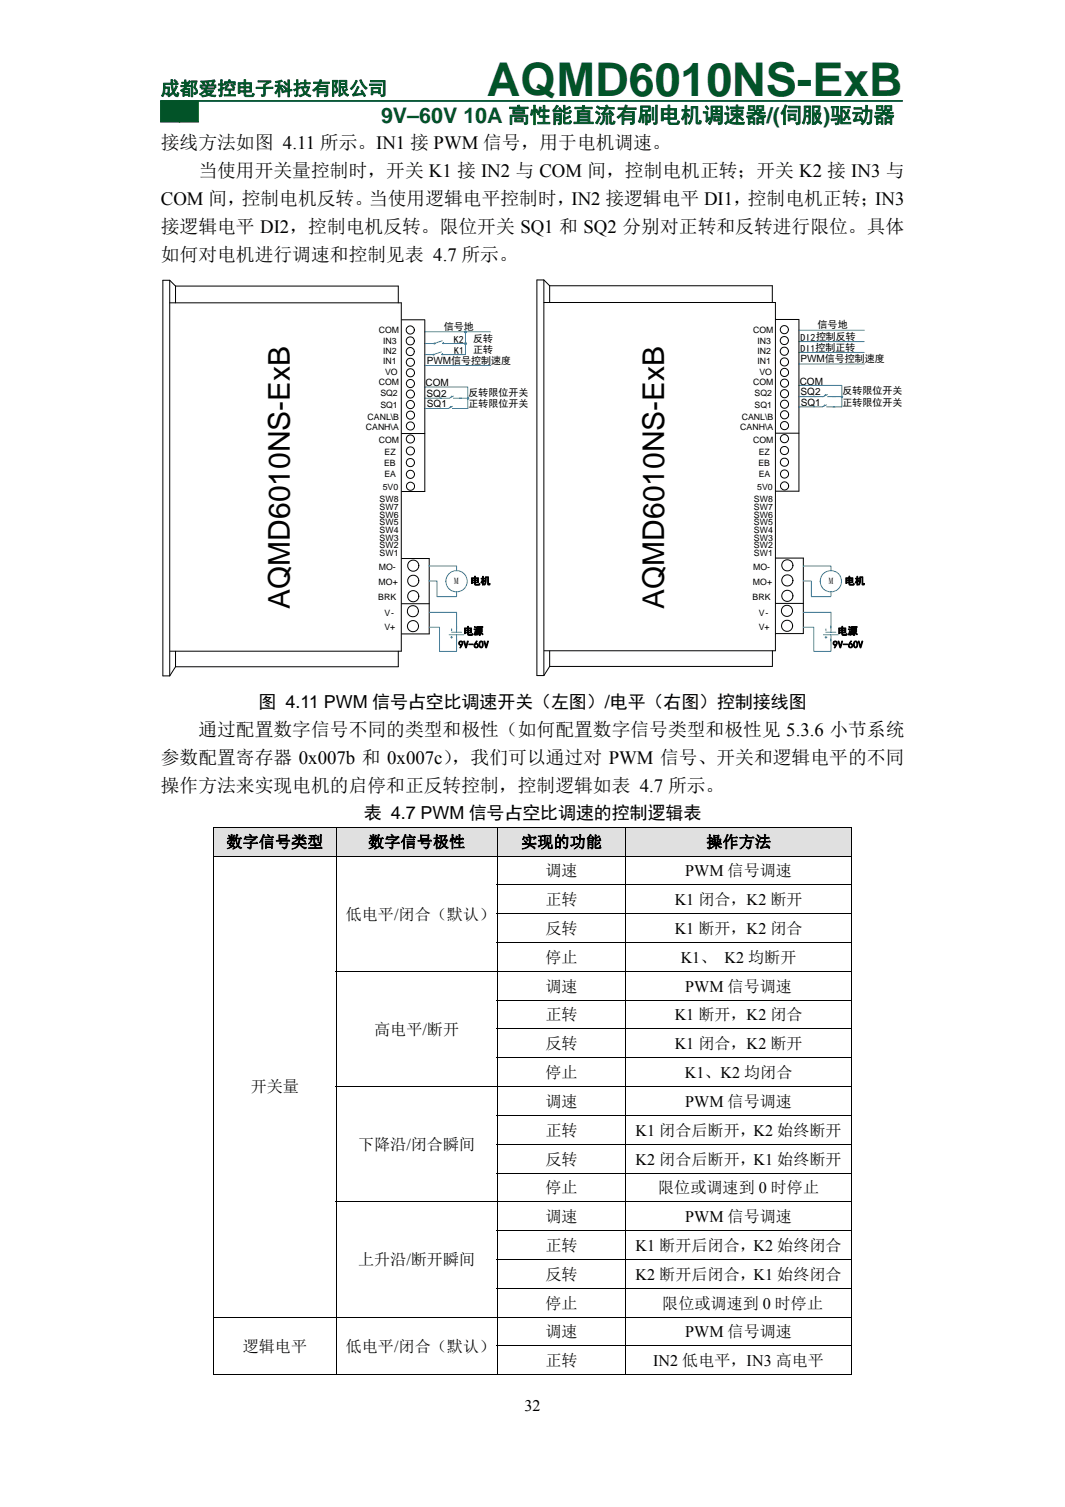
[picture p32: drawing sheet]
<svg xmlns="http://www.w3.org/2000/svg" width="210mm" height="297mm" viewBox="0 0 210 297" stroke-linecap="round" stroke-linejoin="round" font-family="sans-serif">
<defs><g id="words">
<text font-size="9.2" fill="#025328" x="96" y="18.9">AQMD6010NS-ExB</text>
<g font-size="5.9">
<text x="57.1" y="120" transform="rotate(-90 57.1 120)">AQMD6010NS-ExB</text>
<text x="130.9" y="120" transform="rotate(-90 130.9 120)">AQMD6010NS-ExB</text>
</g>
<text font-size="4.2" fill="#025328" x="75.1" y="24.2">9V–60V 10A 高性能直流有刷电机调速器/(伺服)驱动器</text>
<text font-size="3.7" fill="#025328" x="31.7" y="18.7">成都爱控电子科技有限公司</text>
<g font-size="3.7">
<text x="31.7" y="29.5">接线方法如图 4.11 所示。IN1 接 PWM 信号，用于电机调速。</text>
<text x="39.1" y="35">当使用开关量控制时，开关 K1 接 IN2 与 COM 间，控制电机正转；开关 K2 接 IN3 与</text>
<text x="31.7" y="40.5">COM 间，控制电机反转。当使用逻辑电平控制时，IN2 接逻辑电平 DI1，控制电机正转；IN3</text>
<text x="31.7" y="46">接逻辑电平 DI2，控制电机反转。限位开关 SQ1 和 SQ2 分别对正转和反转进行限位。具体</text>
<text x="31.7" y="51.5">如何对电机进行调速和控制见表 4.7 所示。</text>
<text x="39.1" y="145">通过配置数字信号不同的类型和极性（如何配置数字信号类型和极性见 5.3.6 小节系统</text>
<text x="31.7" y="150.5">参数配置寄存器 0x007b 和 0x007c）</text>
<text x="89.1" y="150.5">，我们可以通过对 PWM 信号、开关和逻辑电平的不同</text>
<text x="31.7" y="156">操作方法来实现电机的启停和正反转控制，控制逻辑如表 4.7 所示。</text>
</g>
<g font-size="3.5">
<text x="51" y="139.5">图 4.11 PWM 信号占空比调速开关（左图）/电平（右图）控制接线图</text>
<text x="71.7" y="161.5">表 4.7 PWM 信号占空比调速的控制逻辑表</text>
</g>
<g font-size="3.2">
<text x="44.6" y="167">数字信号类型</text>
<text x="72.6" y="167">数字信号极性</text>
<text x="102.7" y="167">实现的功能</text>
<text x="139.3" y="167">操作方法</text>
<text x="107.5" y="172.7">调速</text>
<text x="135.1" y="172.7">PWM 信号调速</text>
<text x="107.5" y="178.4">正转</text>
<text x="133" y="178.4">K1 闭合，K2 断开</text>
<text x="68.2" y="181.3">低电平/闭合（默认）</text>
<text x="107.5" y="184.1">反转</text>
<text x="133" y="184.1">K1 断开，K2 闭合</text>
<text x="107.5" y="189.8">停止</text>
<text x="134.2" y="189.8">K1、 K2 均断开</text>
<text x="107.5" y="195.5">调速</text>
<text x="135.1" y="195.5">PWM 信号调速</text>
<text x="73.8" y="204">高电平/断开</text>
<text x="107.5" y="201.1">正转</text>
<text x="133" y="201.1">K1 断开，K2 闭合</text>
<text x="107.5" y="206.8">反转</text>
<text x="133" y="206.8">K1 闭合，K2 断开</text>
<text x="49.4" y="215.3">开关量</text>
<text x="107.5" y="212.5">停止</text>
<text x="135" y="212.5">K1、K2 均闭合</text>
<text x="107.5" y="218.2">调速</text>
<text x="135.1" y="218.2">PWM 信号调速</text>
<text x="70.6" y="226.7">下降沿/闭合瞬间</text>
<text x="107.5" y="223.9">正转</text>
<text x="125.3" y="223.9">K1 闭合后断开，K2 始终断开</text>
<text x="107.5" y="229.5">反转</text>
<text x="125.3" y="229.5">K2 闭合后断开，K1 始终断开</text>
<text x="107.5" y="235.2">停止</text>
<text x="129.8" y="235.2">限位或调速到 0 时停止</text>
<text x="107.5" y="240.9">调速</text>
<text x="135.1" y="240.9">PWM 信号调速</text>
<text x="70.6" y="249.4">上升沿/断开瞬间</text>
<text x="107.5" y="246.6">正转</text>
<text x="125.3" y="246.6">K1 断开后闭合，K2 始终闭合</text>
<text x="107.5" y="252.2">反转</text>
<text x="107.5" y="257.9">停止</text>
<text x="125.3" y="252.2">K2 断开后闭合，K1 始终闭合</text>
<text x="130.6" y="257.9">限位或调速到 0 时停止</text>
<text x="107.5" y="263.6">调速</text>
<text x="135.1" y="263.6">PWM 信号调速</text>
<text x="47.9" y="266.4">逻辑电平</text>
<text x="68.2" y="266.4">低电平/闭合（默认）</text>
<text x="107.5" y="269.3">正转</text>
<text x="128.8" y="269.3">IN2 低电平，IN3 高电平</text>
<text x="103.4" y="278.1">32</text>
</g>
<g font-size="2">
<text x="87.5" y="65.1">信号地</text>
<text x="161.2" y="64.7">信号地</text>
<text x="84.1" y="71.8">PWM信号控制速度</text>
<text x="89.5" y="67.5">K2</text>
<text x="89.6" y="69.7">K1</text>
<text x="93.3" y="69.6">正转</text>
<text x="93.3" y="67.4">反转</text>
<text x="157.8" y="71.3">PWM信号控制速度</text>
<text x="157.8" y="67.2">DI2控制反转</text>
<text x="157.8" y="69.3">DI1控制正转</text>
<text x="83.9" y="76.1">COM</text>
<text x="157.7" y="75.8">COM</text>
<text x="157.8" y="77.9">SQ2</text>
<text x="166.1" y="77.7">反转限位开关</text>
<text x="84.1" y="78.3">SQ2</text>
<text x="84.2" y="80.3">SQ1</text>
<text x="92.4" y="80.3">正转限位开关</text>
<text x="92.4" y="78.1">反转限位开关</text>
<text x="157.9" y="80">SQ1</text>
<text x="166.1" y="79.9">正转限位开关</text>
<text x="92.8" y="115.2">电机</text>
<text x="166.6" y="115.2">电机</text>
<text x="91.4" y="125.1">电源</text>
<text x="165.2" y="125.1">电源</text>
<text x="90.4" y="127.7">9V-60V</text>
<text x="164.2" y="127.7">9V-60V</text>
</g>
<g font-size="1.8">
<text x="89.6" y="115.1">M</text>
<text x="163.4" y="115.1">M</text>
</g>
<g font-size="1.7">
<text x="74.7" y="65.7">COM</text>
<text x="148.5" y="65.7">COM</text>
<text x="75.5" y="69.7">IN2</text>
<text x="75.5" y="71.8">IN1</text>
<text x="75.6" y="67.8">IN3</text>
<text x="149.3" y="69.7">IN2</text>
<text x="149.3" y="71.8">IN1</text>
<text x="149.4" y="67.8">IN3</text>
<text x="74.7" y="75.9">COM</text>
<text x="75.9" y="73.9">VO</text>
<text x="148.5" y="75.9">COM</text>
<text x="149.7" y="73.9">VO</text>
<text x="72.5" y="82.8">CANL\B</text>
<text x="75" y="80.4">SQ1</text>
<text x="75" y="78.1">SQ2</text>
<text x="146.3" y="82.8">CANL\B</text>
<text x="148.8" y="80.4">SQ1</text>
<text x="148.8" y="78.1">SQ2</text>
<text x="72.2" y="84.7">CANH\A</text>
<text x="74.7" y="87.3">COM</text>
<text x="75.8" y="89.6">EZ</text>
<text x="146" y="84.7">CANH\A</text>
<text x="148.5" y="87.3">COM</text>
<text x="149.6" y="89.6">EZ</text>
<text x="75.7" y="91.9">EB</text>
<text x="75.8" y="94.1">EA</text>
<text x="149.5" y="91.9">EB</text>
<text x="149.6" y="94.1">EA</text>
<text x="74.8" y="99">SW8</text>
<text x="74.8" y="100.5">SW7</text>
<text x="75.5" y="96.6">5V0</text>
<text x="148.7" y="99">SW8</text>
<text x="148.7" y="100.5">SW7</text>
<text x="149.3" y="96.6">5V0</text>
<text x="74.8" y="102.1">SW6</text>
<text x="74.8" y="103.5">SW5</text>
<text x="74.8" y="105">SW4</text>
<text x="74.8" y="106.6">SW3</text>
<text x="148.7" y="102.1">SW6</text>
<text x="148.7" y="103.5">SW5</text>
<text x="148.7" y="105">SW4</text>
<text x="148.7" y="106.6">SW3</text>
<text x="74.7" y="112.4">MO-</text>
<text x="74.8" y="108.1">SW2</text>
<text x="74.8" y="109.6">SW1</text>
<text x="148.5" y="112.4">MO-</text>
<text x="148.7" y="108.1">SW2</text>
<text x="148.7" y="109.6">SW1</text>
<text x="74.6" y="118.2">BRK</text>
<text x="74.7" y="115.2">MO+</text>
<text x="148.4" y="118.2">BRK</text>
<text x="148.5" y="115.2">MO+</text>
<text x="75.8" y="121.4">V-</text>
<text x="75.8" y="124.1">V+</text>
<text x="149.6" y="121.4">V-</text>
<text x="149.6" y="124.1">V+</text>
</g>
</g></defs>
<path d="M35.4 19.9h3.7v4.1h-3.7z" fill="#008000"/>
<path d="M35.4 19.9h3.7v4.1h-3.7z" fill="none" stroke="#008000" stroke-width=".26"/>
<path d="M31.7 19.9h3.7v4.1h-3.7z" fill="#025328"/>
<path d="M31.7 19.9h3.7v4.1h-3.7z" fill="none" stroke="#025328" stroke-width=".26"/>
<path d="M31.7 19.9h146.3" fill="none" stroke="#025328" stroke-width=".35"/>
<path d="M88.3 67.7h3.5" fill="none" stroke="#3365ff" stroke-width=".2"/>
<circle cx="91.8" cy="67.7" r=".3" fill="#3365ff"/>
<g fill="none" stroke="#3365ff" stroke-width=".2">
<path d="M83.7 76.3h8.5v4.2M83.7 67.7h1.9M83.7 65.4h13M83.7 72.1h13.1M83.8 69.9h.9M87.5 67.7h.8M89.1 78.2l-.1-.1-.2 .3M89.4 78.1l-.8 .4h-4.8M91.8 65.7v4.2M92.2 78.5h-2.8M89 80.2l-.1-.1-.2 .3M89.2 80.5h1.7"/>
<path d="M89.2 80.1l-.8 .4h-4.7"/>
</g>
<path d="M92.2 78.5h.1" fill="none" stroke="#3365ff" stroke-width=".51"/>
<path d="M87.3 67.7h.2zM85.6 67.6l.2 .1-.1 .1h-.1z" fill-rule="evenodd" fill="#fff"/>
<path d="M85.6 67.6l.2 .1-.1 .1h-.1zM87.2 67.2l-1.4 .5M87.3 67.7h.2h-.2" fill="none" stroke="#3365ff" stroke-width=".2"/>
<path d="M87.4 67.5l.1 .2h-.2z" fill="#fff"/>
<path d="M84.6 69.9h.8M87.4 69.9h.7M87.4 67.5l.1 .2h-.2z" fill="none" stroke="#3365ff" stroke-width=".2"/>
<path d="M87.1 69.9h.3zM85.4 69.9a.11 .11 0 0 1 .2 0 .11 .11 0 0 1-.2 0z" fill-rule="evenodd" fill="#fff"/>
<g fill="none" stroke="#3365ff" stroke-width=".2">
<path d="M87 69.4l-1.4 .4M87.1 69.9h.3h-.3"/>
<circle cx="85.5" cy="69.9" r=".11"/>
</g>
<path d="M87.2 69.7l.2 .2h-.3z" fill="#fff"/>
<path d="M87.2 69.7l.2 .2h-.3zM91.8 65.4v2.9" fill="none" stroke="#3365ff" stroke-width=".2"/>
<circle cx="91.8" cy="65.4" r=".3" fill="#3365ff"/>
<g fill="none" stroke="#3365ff" stroke-width=".2">
<path d="M88.1 69.9h3.7M157.5 76h8.5v4.2M157.5 71.7h13M157.5 65.1h12.9M157.5 67.3h12.9M157.5 69.5h12.9M162.7 79.9l-.1-.1-.2 .3M162.9 77.9l-.1-.2-.2 .3M163 79.8l-.9 .4h-4.6M163.1 78.2h2.9M163.1 77.8l-.8 .4h-4.8M90.5 80.5h1.7"/>
<path d="M163 80.2h3M84.6 114.5h1.6v3.1h3.8v-.9M84.6 111.5h5.4v.9M158.4 114.5h1.6v3.1h3.8v-.9M158.4 111.6h5.4v.8M84.6 123.6h2.1v4.8M84.7 120.7h5.3v3.9M88.5 125.1h3M88.8 125.6h.4M89 124.6h2M89 123.9v.4M89 125.4v.4"/>
<path d="M90 125.1v1.2M90 125.9v2.5h-3.3M158.4 123.6h2.1v4.8M158.5 120.7h5.3v3.9M162.3 125.1h3M162.6 125.6h.4M162.8 124.6h2M162.8 123.9v.4M162.8 125.4v.4M163.8 125.9v2.5h-3.3M163.8 125.1v1.2"/>
<circle cx="90" cy="114.6" r="2.1"/>
<circle cx="163.8" cy="114.6" r="2.1"/>
</g>
<path d="M166 78.2h.1" fill="none" stroke="#3365ff" stroke-width=".51"/>
<g fill="none" stroke="#000" stroke-width=".2">
<path d="M32.1 55.2v78M32.1 55.2h1.3M33.5 59.7h45.6v68.6M34.6 56.4h43.9v3.3M34.6 56.4v3.3M34.6 56.4l-1.1-1.2v78M107.2 55.2h-1.3v78h1.3M107.2 59.6h45.7v68.7h-45.6M108.4 56.3h43.9v3.3M108.4 56.3v3.3M108.4 56.3l-1.2-1.1v77.9M79.2 63h4.6"/>
<path d="M80.4 70.8a.83 .83 0 0 1 .9-.1 .83 .83 0 0 1 .4 .9 .81 .81 0 0 1-1.2 .5 .81 .81 0 0 1-.1-1.3zM83.8 63.1v33.8h-4.6M153 63h4.5v33.8h-4.5M79.2 85.4h4.6M80.4 81.2a.81 .81 0 0 1 .9-.1 .81 .81 0 0 1 .4 .9 .8 .8 0 0 1-1.2 .5 .8 .8 0 0 1-.1-1.3zM153 85.4h4.5M79.2 110.1h5.4v14.8h-5.4M79.2 119h5.4M80.6 110.9l.5-.4 .7-.1a1.1 1.1 0 0 1 .7 1.5 1.1 1.1 0 0 1-1.6 .6 1.1 1.1 0 0 1-.3-1.6zM80.8 119.6a1.1 1.1 0 0 1 1.7 .6 1.1 1.1 0 0 1-1.2 1.4 1.1 1.1 0 0 1-1-.9l.2-.8zM153 110h5.4v14.9h-5.4M153 118.9h5.4"/>
<path d="M33.5 128.4h45.6M34.6 128.4v3l-1.1 1.8h-1.4M78.5 128.4v3h-43.9M108.4 131.4h43.9M108.4 128.3v3.1l-1.2 1.8M152.3 128.3v3"/>
<circle cx="80.9" cy="69.3" r=".8"/>
<circle cx="80.9" cy="65.1" r=".8"/>
<circle cx="80.9" cy="67.2" r=".8"/>
<circle cx="80.9" cy="79.7" r=".81"/>
<circle cx="80.9" cy="75.6" r=".8"/>
<circle cx="80.9" cy="73.5" r=".8"/>
<circle cx="80.9" cy="77.7" r=".8"/>
<circle cx="154.6" cy="69.2" r=".8"/>
<circle cx="154.6" cy="65" r=".8"/>
<circle cx="154.6" cy="67.1" r=".8"/>
<circle cx="154.7" cy="71.3" r=".8"/>
<circle cx="154.7" cy="79.7" r=".8"/>
<circle cx="154.7" cy="75.5" r=".8"/>
<circle cx="154.7" cy="77.6" r=".8"/>
<circle cx="154.7" cy="73.4" r=".8"/>
<circle cx="80.9" cy="91.2" r=".81"/>
<circle cx="80.9" cy="86.5" r=".81"/>
<circle cx="80.9" cy="88.9" r=".81"/>
<circle cx="80.9" cy="93.5" r=".8"/>
<circle cx="80.9" cy="84" r=".8"/>
<circle cx="80.9" cy="95.8" r=".8"/>
<circle cx="154.7" cy="91.1" r=".81"/>
<circle cx="154.7" cy="88.8" r=".81"/>
<circle cx="154.7" cy="86.5" r=".8"/>
<circle cx="154.7" cy="83.9" r=".8"/>
<circle cx="154.7" cy="93.4" r=".8"/>
<circle cx="154.7" cy="81.8" r=".8"/>
<circle cx="154.7" cy="95.8" r=".8"/>
<circle cx="81.5" cy="114.5" r="1.09"/>
<circle cx="81.5" cy="117.5" r="1.09"/>
<circle cx="155.2" cy="114.4" r="1.1"/>
<circle cx="155.2" cy="117.4" r="1.1"/>
<circle cx="155.2" cy="111.4" r="1.09"/>
<circle cx="81.4" cy="123.4" r="1.1"/>
<circle cx="155.2" cy="120.4" r="1.09"/>
<circle cx="155.2" cy="123.3" r="1.09"/>
</g>
<g fill="#e0e0e0">
<path d="M42.2 163.2h24v5.5h-24z"/>
<path d="M44 163.2h20.4v5.5h-20.4z"/>
<path d="M66.4 163.2h31.5v5.5h-31.5z"/>
<path d="M68.2 163.2h27.9v5.5h-27.9z"/>
<path d="M98.1 163.2h25.2v5.5h-25.2z"/>
<path d="M99.9 163.2h21.6v5.5h-21.6z"/>
<path d="M123.5 163.2h44.3v5.5h-44.3z"/>
<path d="M125.3 163.2h40.7v5.5h-40.7z"/>
</g>
<g fill="#000">
<path d="M42.1 163h.1v.2h-.1zM42.1 174.3h.1v.2h-.1zM66.2 174.3h.2v.2h-.2zM167.8 163h.2v.2h-.2zM42.1 180h.1v.2h-.1zM42.1 185.7h.1v.2h-.1zM42.1 191.4h.1v.2h-.1zM42.1 197.1h.1v.1h-.1zM66.2 180h.2v.2h-.2zM66.2 185.7h.2v.2h-.2zM66.2 197.1h.2v.1h-.2zM42.1 202.7h.1v.2h-.1z"/>
<path d="M42.1 208.4h.1v.2h-.1zM42.1 214.1h.1v.2h-.1zM42.1 219.8h.1v.1h-.1zM66.2 202.7h.2v.2h-.2zM66.2 208.4h.2v.2h-.2zM66.2 219.8h.2v.1h-.2zM42.1 225.5h.1v.1h-.1zM42.1 231.1h.1v.2h-.1zM42.1 236.8h.1v.2h-.1zM66.2 225.5h.2v.1h-.2zM66.2 231.1h.2v.2h-.2zM42.1 242.5h.1v.2h-.1z"/>
<path d="M42.1 248.2h.1v.1h-.1zM42.1 253.9h.1v.1h-.1zM66.2 242.5h.2v.2h-.2zM66.2 248.2h.2v.1h-.2zM66.2 253.9h.2v.1h-.2zM42.1 265.2h.1v.2h-.1zM66.2 265.2h.2v.2h-.2zM167.8 270.9h.2v.2h-.2z"/>
</g>
<g fill="none" stroke="#000" stroke-width=".2">
<path d="M42.1 163.1h125.9M42.1 168.7h125.9M42.1 163.2v5.5M42.1 168.8v5.5M42.1 174.5v5.5M66.3 163.2v5.5M66.3 168.8v5.5M66.3 174.5v5.5M97.9 174.4h70.1M98 163.2v5.5M98 168.8v5.5M98 174.5v5.5"/>
<path d="M123.4 163.2v5.5M123.4 168.8v5.5M123.4 174.5v5.5M167.9 163.2v5.5M167.9 168.8v5.5M167.9 174.5v5.5M42.1 180.2v5.5M42.1 185.9v5.5M42.1 191.6v5.5M42.1 197.2v5.5M66.2 191.5h101.8M66.3 180.2v5.5"/>
<path d="M66.3 185.9v5.5M66.3 191.6v5.5M66.3 197.2v5.5M97.9 180.1h70.1M97.9 185.8h70.1M97.9 197.1h70.1M98 180.2v5.5M98 185.9v5.5M98 191.6v5.5M98 197.2v5.5M123.4 180.2v5.5M123.4 185.9v5.5"/>
<path d="M123.4 191.6v5.5M123.4 197.2v5.5M167.9 180.2v5.5M167.9 185.9v5.5M167.9 191.6v5.5M167.9 197.2v5.5M42.1 202.9v5.5M42.1 208.6v5.5M42.1 214.3v5.5M42.1 219.9v5.6M66.2 214.2h101.8M66.3 202.9v5.5"/>
<path d="M66.3 208.6v5.5M66.3 214.3v5.5M66.3 219.9v5.6M97.9 202.8h70.1M97.9 208.5h70.1M97.9 219.9h70.1M98 202.9v5.5M98 208.6v5.5M98 214.3v5.5M98 219.9v5.6M123.4 202.9v5.5M123.4 208.6v5.5"/>
<path d="M123.4 214.3v5.5M123.4 219.9v5.6M167.9 202.9v5.5M167.9 208.6v5.5M167.9 214.3v5.5M167.9 219.9v5.6M42.1 225.6v5.5M42.1 231.3v5.5M42.1 237v5.5M66.2 236.9h101.8M66.3 225.6v5.5M66.3 231.3v5.5"/>
<path d="M66.3 237v5.5M97.9 225.6h70.1M97.9 231.2h70.1M98 225.6v5.5M98 231.3v5.5M98 237v5.5M123.4 225.6v5.5M123.4 231.3v5.5M123.4 237v5.5M167.9 225.6v5.5M167.9 231.3v5.5M167.9 237v5.5"/>
<path d="M42.1 259.6h125.9M42.1 242.7v5.5M42.1 248.3v5.6M42.1 254v5.5M42.1 259.7v5.5M66.3 242.7v5.5M66.3 248.3v5.6M66.3 254v5.5M66.3 259.7v5.5M97.9 242.6h70.1M97.9 248.3h70.1M97.9 253.9h70.1"/>
<path d="M98 242.7v5.5M98 248.3v5.6M98 254v5.5M98 259.7v5.5M123.4 242.7v5.5M123.4 248.3v5.6M123.4 254v5.5M123.4 259.7v5.5M167.9 242.7v5.5M167.9 248.3v5.6M167.9 254v5.5M167.9 259.7v5.5"/>
<path d="M42.1 271h24.1M42.1 265.4v5.7M66.3 265.4v5.7M66.4 271h31.5M97.9 265.3h70.1M98 265.4v5.7M98.1 271h25.2M123.4 265.4v5.7M123.5 271h44.3M167.9 265.4v5.7"/>
</g>
<use href="#words"/>
</svg>
